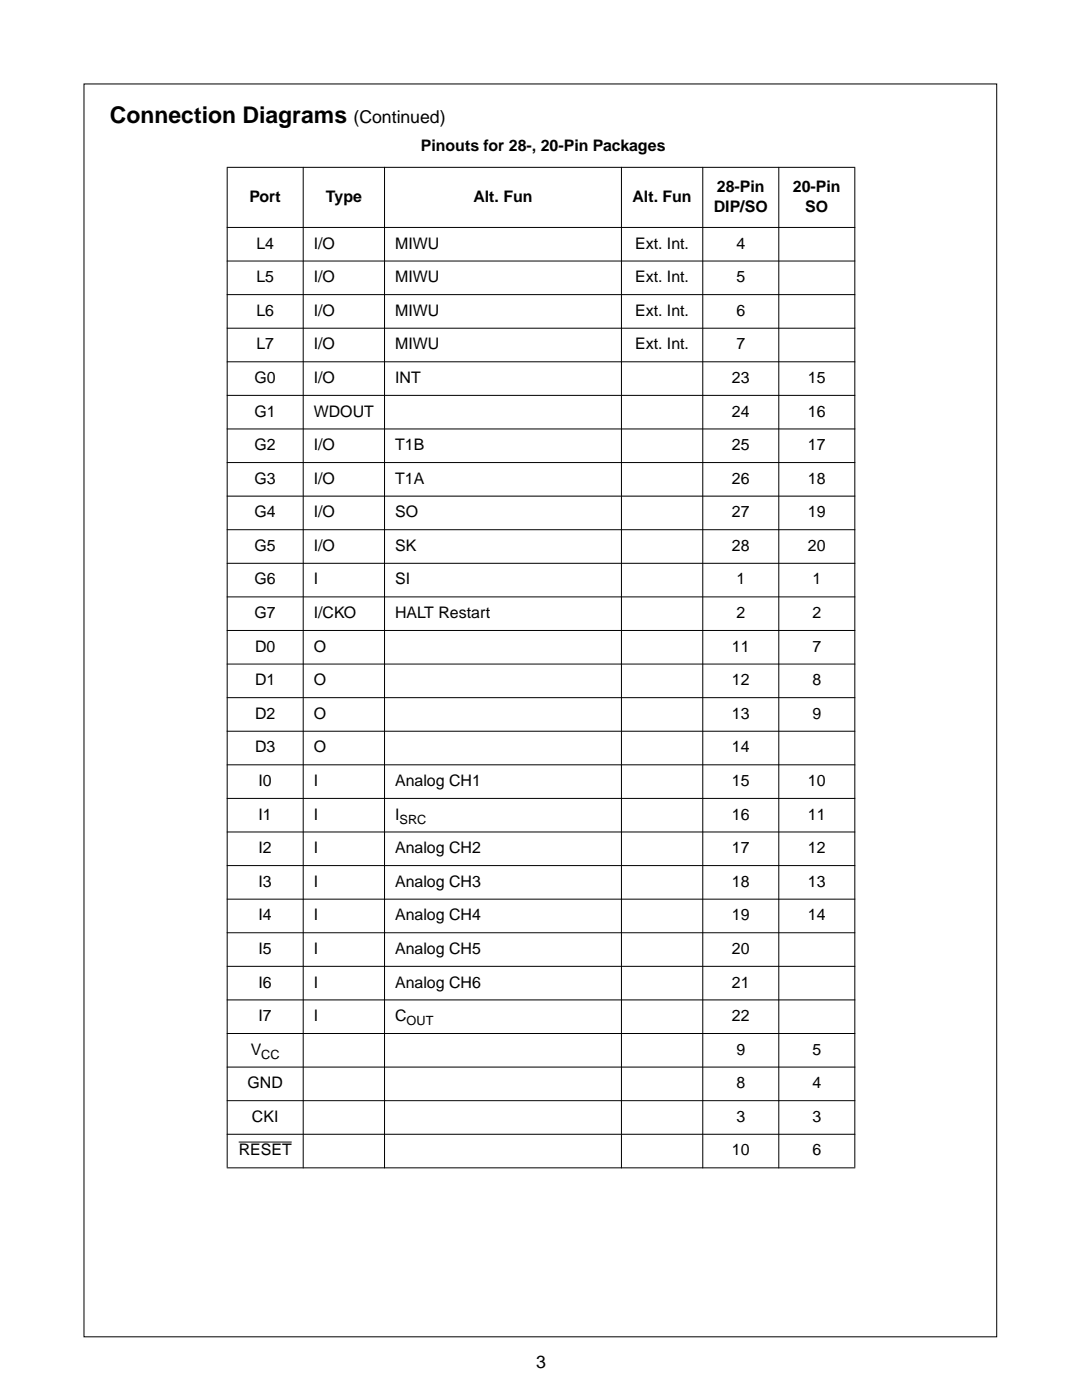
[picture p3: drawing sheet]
<svg xmlns="http://www.w3.org/2000/svg" width="216mm" height="279mm" viewBox="0 0 216 279" stroke-linecap="round" stroke-linejoin="round" font-family="sans-serif">
<defs><g id="words">
<text font-size="4.6" x="21.9" y="24.5">Connection Diagrams</text>
<g font-size="3.5">
<text x="70.5" y="24.5">(Continued)</text>
<text x="107" y="272.9">3</text>
</g>
<g font-size="3.2">
<text x="84" y="30.2">Pinouts for 28-, 20-Pin Packages</text>
<text x="49.8" y="40.3">Port</text>
<text x="65" y="40.3">Type</text>
<text x="94.5" y="40.3">Alt. Fun</text>
<text x="126.2" y="40.3">Alt. Fun</text>
<text x="143.1" y="38.3">28-Pin</text>
<text x="158.2" y="38.3">20-Pin</text>
<text x="142.4" y="42.2">DIP/SO</text>
<text x="160.7" y="42.2">SO</text>
<text x="51.2" y="49.6">L4</text>
<text x="62.6" y="49.6">I/O</text>
<text x="78.8" y="49.6">MIWU</text>
<text x="126.7" y="49.6">Ext. Int.</text>
<text x="146.9" y="49.6">4</text>
<text x="51.2" y="56.3">L5</text>
<text x="62.6" y="56.3">I/O</text>
<text x="78.8" y="56.3">MIWU</text>
<text x="126.7" y="56.3">Ext. Int.</text>
<text x="146.9" y="56.3">5</text>
<text x="51.2" y="63">L6</text>
<text x="62.6" y="63">I/O</text>
<text x="78.8" y="63">MIWU</text>
<text x="126.7" y="63">Ext. Int.</text>
<text x="146.9" y="63">6</text>
<text x="51.2" y="69.7">L7</text>
<text x="62.6" y="69.7">I/O</text>
<text x="78.8" y="69.7">MIWU</text>
<text x="126.7" y="69.7">Ext. Int.</text>
<text x="146.9" y="69.7">7</text>
<text x="50.8" y="76.4">G0</text>
<text x="62.6" y="76.4">I/O</text>
<text x="78.8" y="76.4">INT</text>
<text x="146.1" y="76.4">23</text>
<text x="161.2" y="76.4">15</text>
<text x="50.8" y="83.1">G1</text>
<text x="62.6" y="83.1">WDOUT</text>
<text x="146.1" y="83.1">24</text>
<text x="161.2" y="83.1">16</text>
<text x="50.8" y="89.8">G2</text>
<text x="62.6" y="89.8">I/O</text>
<text x="78.8" y="89.8">T1B</text>
<text x="146.1" y="89.8">25</text>
<text x="161.2" y="89.8">17</text>
<text x="50.8" y="96.5">G3</text>
<text x="62.6" y="96.5">I/O</text>
<text x="78.8" y="96.5">T1A</text>
<text x="146.1" y="96.5">26</text>
<text x="161.2" y="96.5">18</text>
<text x="50.8" y="103.2">G4</text>
<text x="62.6" y="103.2">I/O</text>
<text x="78.8" y="103.2">SO</text>
<text x="146.1" y="103.2">27</text>
<text x="161.2" y="103.2">19</text>
<text x="50.8" y="109.9">G5</text>
<text x="62.6" y="109.9">I/O</text>
<text x="78.8" y="109.9">SK</text>
<text x="146.1" y="109.9">28</text>
<text x="161.2" y="109.9">20</text>
<text x="50.8" y="116.6">G6</text>
<text x="62.6" y="116.6">I</text>
<text x="78.8" y="116.6">SI</text>
<text x="146.9" y="116.6">1</text>
<text x="162.1" y="116.6">1</text>
<text x="50.8" y="123.4">G7</text>
<text x="62.6" y="123.4">I/CKO</text>
<text x="78.8" y="123.4">HALT Restart</text>
<text x="146.9" y="123.4">2</text>
<text x="162.1" y="123.4">2</text>
<text x="50.9" y="130.1">D0</text>
<text x="62.6" y="130.1">O</text>
<text x="146.1" y="130.1">11</text>
<text x="162.1" y="130.1">7</text>
<text x="50.9" y="136.8">D1</text>
<text x="62.6" y="136.8">O</text>
<text x="146.1" y="136.8">12</text>
<text x="162.1" y="136.8">8</text>
<text x="50.9" y="143.5">D2</text>
<text x="62.6" y="143.5">O</text>
<text x="146.1" y="143.5">13</text>
<text x="162.1" y="143.5">9</text>
<text x="50.9" y="150.2">D3</text>
<text x="62.6" y="150.2">O</text>
<text x="146.1" y="150.2">14</text>
<text x="51.6" y="156.9">I0</text>
<text x="62.6" y="156.9">I</text>
<text x="78.8" y="156.9">Analog CH1</text>
<text x="146.1" y="156.9">15</text>
<text x="161.2" y="156.9">10</text>
<text x="51.6" y="163.6">I1</text>
<text x="62.6" y="163.6">I</text>
<text x="78.8" y="163.6">I</text>
<text x="146" y="163.6">16</text>
<text x="161.2" y="163.6">11</text>
<text x="51.6" y="170.3">I2</text>
<text x="62.6" y="170.3">I</text>
<text x="78.8" y="170.3">Analog CH2</text>
<text x="146" y="170.3">17</text>
<text x="161.2" y="170.3">12</text>
<text x="51.6" y="177">I3</text>
<text x="62.6" y="177">I</text>
<text x="78.8" y="177">Analog CH3</text>
<text x="146" y="177">18</text>
<text x="161.2" y="177">13</text>
<text x="51.6" y="183.7">I4</text>
<text x="62.6" y="183.7">I</text>
<text x="78.8" y="183.7">Analog CH4</text>
<text x="146" y="183.7">19</text>
<text x="161.2" y="183.7">14</text>
<text x="51.6" y="190.4">I5</text>
<text x="62.6" y="190.4">I</text>
<text x="78.8" y="190.4">Analog CH5</text>
<text x="146" y="190.4">20</text>
<text x="51.6" y="197.1">I6</text>
<text x="62.6" y="197.1">I</text>
<text x="78.8" y="197.1">Analog CH6</text>
<text x="146" y="197.1">21</text>
<text x="51.6" y="203.8">I7</text>
<text x="62.6" y="203.8">I</text>
<text x="78.8" y="203.8">C</text>
<text x="146" y="203.8">22</text>
<text x="50" y="210.5">V</text>
<text x="146.9" y="210.5">9</text>
<text x="162.1" y="210.5">5</text>
<text x="49.4" y="217.2">GND</text>
<text x="146.9" y="217.2">8</text>
<text x="162.1" y="217.2">4</text>
<text x="50.3" y="223.9">CKI</text>
<text x="146.9" y="223.9">3</text>
<text x="162.1" y="223.9">3</text>
<text x="47.6" y="230.6">RESET</text>
<text x="146" y="230.6">10</text>
<text x="162.1" y="230.6">6</text>
</g>
<g font-size="2.5">
<text x="79.7" y="164.4">SRC</text>
<text x="81.1" y="204.6">OUT</text>
<text x="52.1" y="211.3">CC</text>
</g>
</g></defs>
<path d="M16.8 16.8h182.1v250h-182.1z" fill="none" stroke="#000" stroke-width=".2"/>
<path d="M96.3 270.6h23.3v6h-23.3z" fill-rule="evenodd" fill="#fff"/>
<g fill="#000" stroke="#000" stroke-width=".2">
<path d="M45.2 33.4h125.5zM45.2 45.4h125.5zM45.2 52.1h125.5zM45.2 58.8h125.5zM45.2 65.5h125.5zM45.2 72.2h125.5zM45.2 78.9h125.5zM45.2 85.6h125.5zM45.2 92.3h125.5zM45.2 99h125.5zM45.2 105.7h125.5zM45.2 112.4h125.5z"/>
<path d="M45.2 119.1h125.5zM45.2 125.8h125.5zM45.2 132.5h125.5zM45.2 139.2h125.5zM45.2 145.9h125.5zM45.2 152.6h125.5zM45.2 159.3h125.5zM45.2 166h125.5zM45.2 172.7h125.5zM45.2 179.4h125.5zM45.2 186.2h125.5zM45.2 192.9h125.5z"/>
<path d="M45.2 199.6h125.5zM45.2 206.3h125.5zM45.2 213h125.5zM45.2 219.7h125.5zM45.3 33.5v199.5zM47.6 227.9h10.6zM60.5 33.3v199.9zM76.7 33.3v199.9zM124 33.3v199.9zM140.2 33.3v199.9zM155.4 33.3v199.9zM170.6 33.5v199.5z"/>
<path d="M45.2 226.4h125.5zM45.2 233.1h125.5z"/>
</g>
<use href="#words"/>
</svg>
